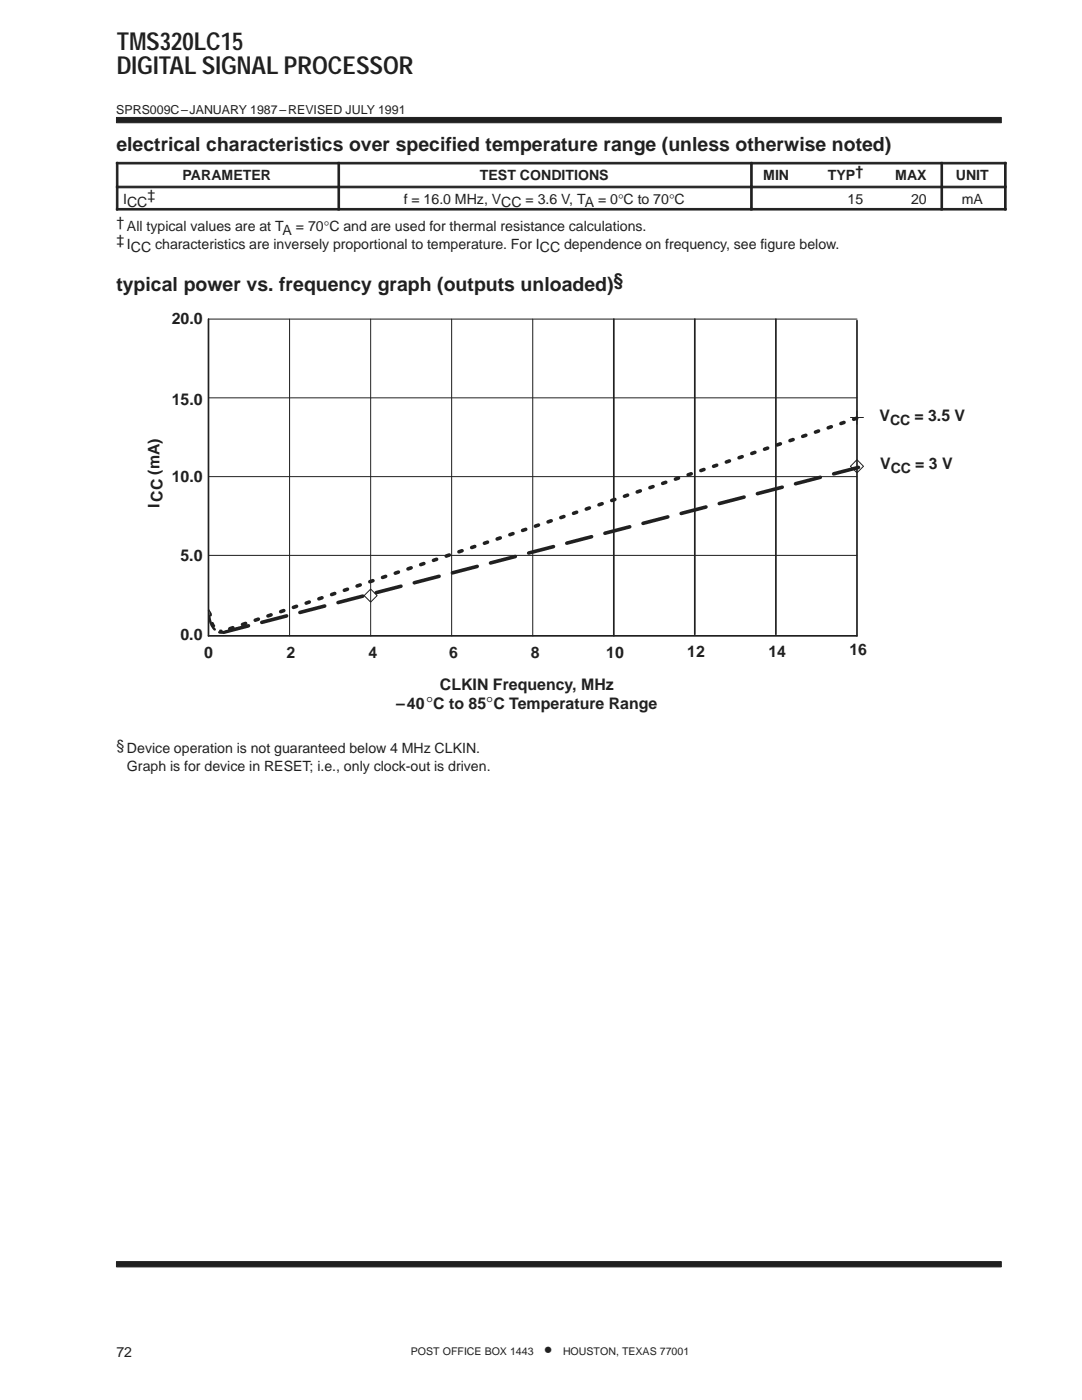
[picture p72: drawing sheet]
<svg xmlns="http://www.w3.org/2000/svg" width="216mm" height="279mm" viewBox="0 0 216 279" stroke-linecap="round" stroke-linejoin="round" font-family="sans-serif">
<defs><g id="words">
<g font-size="4.9" fill="#231f20">
<text x="23.3" y="9.9">TMS320LC15</text>
<text x="23.3" y="14.8">DIGITAL SIGNAL PROCESSOR</text>
</g>
<g font-size="3.9" fill="#231f20">
<text x="23.2" y="30.2">electrical characteristics over specified temperature range (unless otherwise noted)</text>
<text x="23.2" y="58.1">typical power vs. frequency graph (outputs unloaded)</text>
</g>
<g font-size="3.5" fill="#231f20">
<text x="122.4" y="57.1">§</text>
<text x="108.6" y="270.4">•</text>
</g>
<g font-size="3.2" fill="#231f20">
<text x="34.3" y="64.7">20.0</text>
<text x="34.3" y="80.8">15.0</text>
<text x="175.5" y="84">V</text>
<text x="182.5" y="84">= 3.5 V</text>
<text x="175.6" y="93.6">V</text>
<text x="182.6" y="93.6">= 3 V</text>
<text x="31.8" y="101.4" transform="rotate(-90 31.8 101.4)">ICC (mA)</text>
<text x="34.3" y="96.3">10.0</text>
<text x="36" y="112">5.0</text>
<text x="36" y="127.7">0.0</text>
<text x="40.8" y="131.3">0</text>
<text x="57.2" y="131.3">2</text>
<text x="73.5" y="131.3">4</text>
<text x="89.6" y="131.3">6</text>
<text x="105.9" y="131.3">8</text>
<text x="121" y="131.3">10</text>
<text x="137.1" y="131.1">12</text>
<text x="153.3" y="131.1">14</text>
<text x="169.5" y="130.8">16</text>
<text x="87.8" y="137.7">CLKIN Frequency, MHz</text>
<text x="79.1" y="141.5">–40°C to 85°C Temperature Range</text>
</g>
<g font-size="2.8" fill="#231f20">
<text x="36.4" y="35.9">PARAMETER</text>
<text x="95.8" y="35.9">TEST CONDITIONS</text>
<text x="152.3" y="35.9">MIN</text>
<text x="165.2" y="35.9">TYP†</text>
<text x="178.6" y="35.9">MAX</text>
<text x="190.7" y="35.9">UNIT</text>
<text x="24.6" y="40.7">ICC‡</text>
<text x="80.6" y="40.7">f = 16.0 MHz, VCC = 3.6 V, TA = 0°C to 70°C</text>
<text x="169.1" y="40.7">15</text>
<text x="181.8" y="40.7">20</text>
<text x="191.9" y="40.7">mA</text>
<text x="23.2" y="45.4">† All typical values are at T</text>
<text x="56.4" y="46.8">A = 70°C and are used for thermal resistance calculations.</text>
<text x="23.2" y="48.9">‡ I</text>
<text x="26.1" y="50.3">CC characteristics are inversely proportional to temperature. For ICC dependence on frequency, see figure below.</text>
<text x="177.6" y="84.9">CC</text>
<text x="177.7" y="94.4">CC</text>
<text x="23.2" y="149.6">§ Device operation is not guaranteed below 4 MHz CLKIN.</text>
<text x="25.3" y="153.8">Graph is for device in RESET; i.e., only clock-out is driven.</text>
<text x="23.2" y="270.7">72</text>
</g>
<text font-size="2.5" fill="#231f20" x="23.2" y="22.7">SPRS009C–JANUARY 1987–REVISED JULY 1991</text>
<g font-size="2.1" fill="#231f20">
<text x="82" y="270.4">POST OFFICE BOX 1443</text>
<text x="112.3" y="270.4">HOUSTON, TEXAS 77001</text>
</g>
</g></defs>
<g fill="#231f20" stroke="#231f20" stroke-width=".2">
<path d="M23.2 23.4h176.6v1.1h-176.6z" fill-rule="evenodd"/>
<path d="M23.2 251.8h176.6v1h-176.6z" fill-rule="evenodd"/>
<path d="M23.2 32.4h.3v4.7h-.3z" fill-rule="evenodd"/>
<path d="M23.2 32.4h44.2v.3h-44.2z" fill-rule="evenodd"/>
<path d="M67.4 32.4h.4v4.7h-.4z" fill-rule="evenodd"/>
<path d="M67.4 32.4h82.4v.3h-82.4z" fill-rule="evenodd"/>
<path d="M149.8 32.4h.3v4.7h-.3z" fill-rule="evenodd"/>
<path d="M149.8 32.4h37.9v.3h-37.9z" fill-rule="evenodd"/>
<path d="M187.8 32.4h.3v4.7h-.3z" fill-rule="evenodd"/>
<path d="M200.4 32.4h.4v4.7h-.4z" fill-rule="evenodd"/>
<path d="M187.8 32.4h13v.3h-13z" fill-rule="evenodd"/>
<path d="M23.2 37.2h.3v4.7h-.3z" fill-rule="evenodd"/>
<path d="M23.2 37.2h44.2v.3h-44.2z" fill-rule="evenodd"/>
<path d="M23.2 41.6h44.2v.3h-44.2z" fill-rule="evenodd"/>
<path d="M67.4 37.2h.4v4.7h-.4z" fill-rule="evenodd"/>
<path d="M67.4 37.2h82.4v.3h-82.4z" fill-rule="evenodd"/>
<path d="M67.4 41.6h82.4v.3h-82.4z" fill-rule="evenodd"/>
<path d="M149.8 37.2h.3v4.7h-.3z" fill-rule="evenodd"/>
<path d="M149.8 37.2h37.9v.3h-37.9z" fill-rule="evenodd"/>
<path d="M149.8 41.6h37.9v.3h-37.9z" fill-rule="evenodd"/>
<path d="M187.8 37.2h.3v4.7h-.3z" fill-rule="evenodd"/>
<path d="M200.4 37.2h.4v4.7h-.4z" fill-rule="evenodd"/>
<path d="M187.8 37.2h13v.3h-13z" fill-rule="evenodd"/>
<path d="M187.8 41.6h13v.3h-13z" fill-rule="evenodd"/>
</g>
<path d="M46.6 122.3a4 4 0 0 1-2 3.9 2.17 2.17 0 0 1-2.5-1.7 5.2 5.2 0 0 1 1.1-5.7 1.84 1.84 0 0 1 2.7 .8 5.3 5.3 0 0 1 .7 2.7" fill="none" stroke="#231f20" stroke-width=".5" stroke-dasharray="2.9 1.1" stroke-dashoffset="1.5"/>
<path d="M44.5 125.3l1.3 .2-.8 .6-.7 .1z" fill="#fff"/>
<path d="M122.5 63.7v63.2M138.6 63.7v62.9M154.8 63.7v62.9M41.6 126.9h129.4" fill="none" stroke="#231f20" stroke-width=".34"/>
<path d="M171.3 93.3l-126.7 32.9" fill="none" stroke="#231f20" stroke-width=".72" stroke-dasharray="5.1 2.7"/>
<path d="M41.6 63.7h129.4M41.6 79.4h129.4M57.8 63.7v63.2M74 63.7v63.2M90.1 63.7v63.2M106.3 63.7v63.2M41.6 95.1h129.4M171 91.7l1.3 1.4-1.3 1.3-1.3-1.3zM41.6 110.8h129.4M72.7 118.9l1.3-1.3 1.3 1.3-1.3 1.3z" fill="none" stroke="#231f20" stroke-width=".2"/>
<g fill="#fff">
<path d="M174.5 81.7h20v3h-20z" fill-rule="evenodd"/>
<path d="M174.6 91.2h18.2v3.1h-18.2z" fill-rule="evenodd"/>
</g>
<path d="M169.7 83.3h2.6M171 82v2.6" fill="none" stroke="#231f20" stroke-width=".2"/>
<path d="M171 64v62.9" fill="none" stroke="#231f20" stroke-width=".34"/>
<path d="M46.5 122.4a3.5 3.5 0 0 1-1.8 3.4 2.12 2.12 0 0 1-2.5-1.9 4.1 4.1 0 0 1 1.5-4.9 2.12 2.12 0 0 1 2.5 1.9l.3 1.5" fill="none" stroke="#231f20" stroke-width=".5" stroke-dasharray=".6 1.6" stroke-dashoffset=".3"/>
<path d="M41.6 117.6h6.6v7.1l-3.7 1.2-2.9-4.5z" fill-rule="evenodd" fill="#fff"/>
<path d="M171 83.5l-126.5 42.4" fill="none" stroke="#231f20" stroke-width=".72" stroke-dasharray=".7 2"/>
<path d="M41.6 63.7v63.2" fill="none" stroke="#231f20" stroke-width=".34"/>
<use href="#words"/>
</svg>
